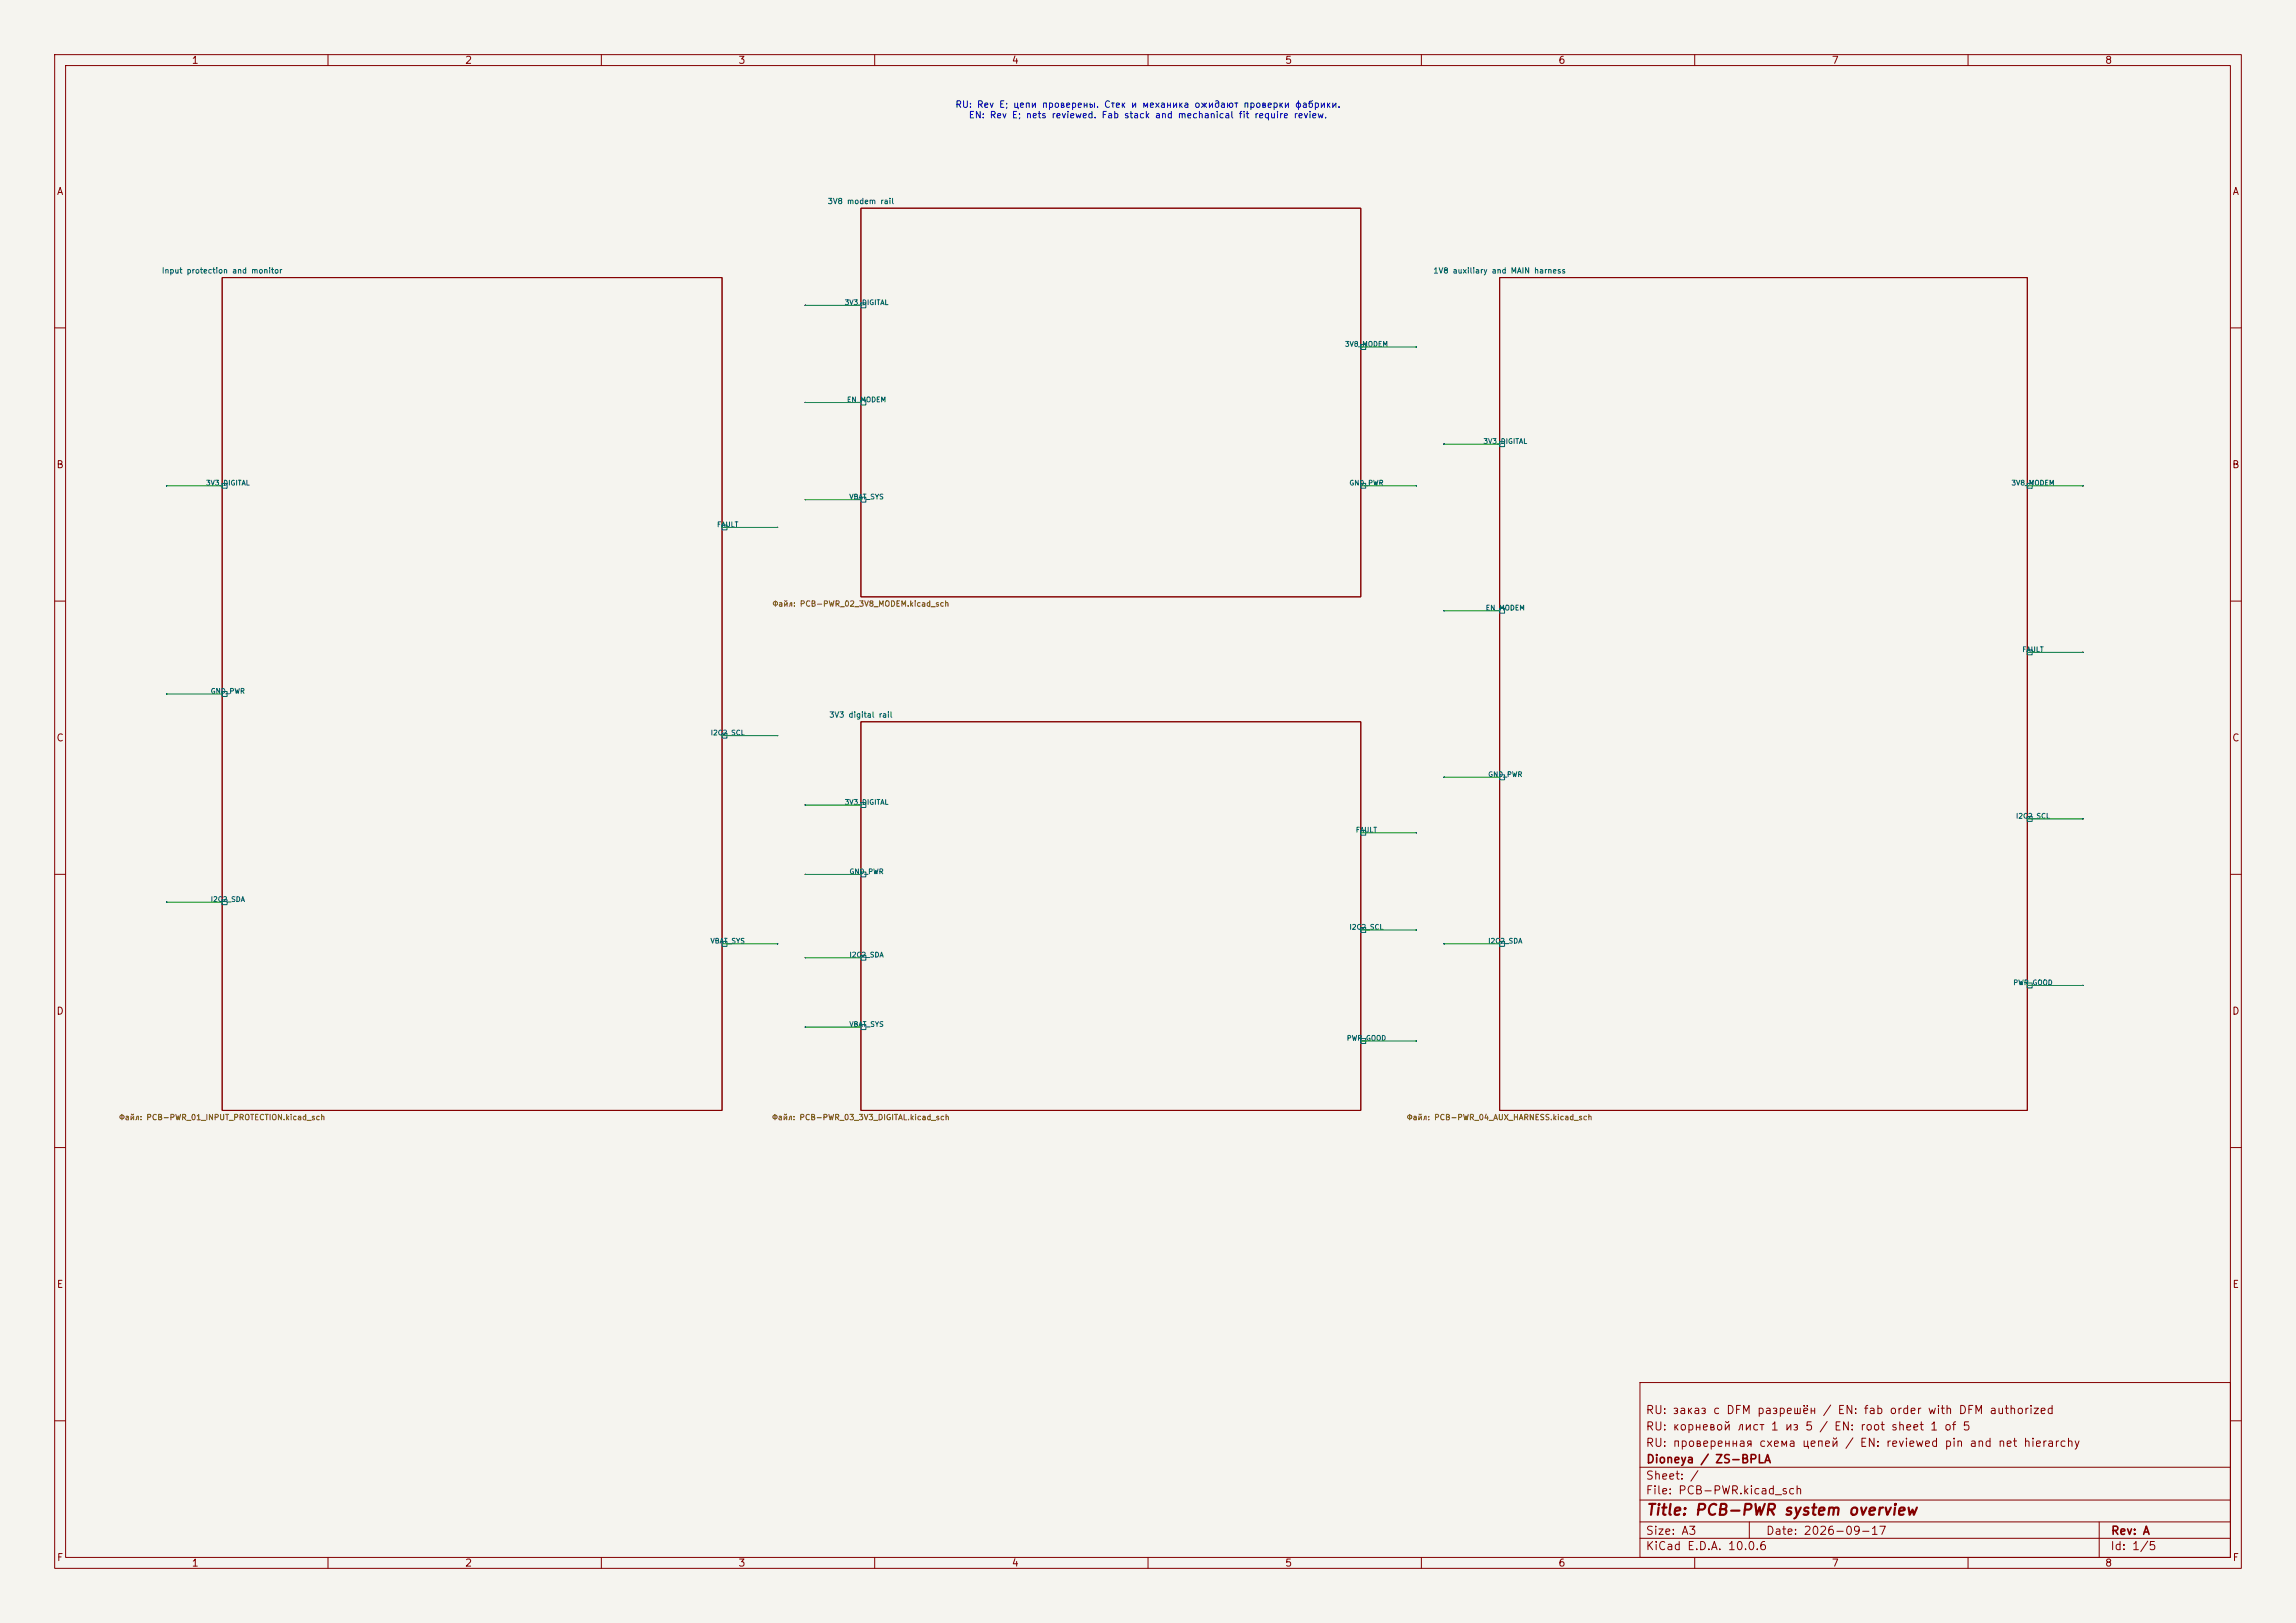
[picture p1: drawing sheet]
<svg xmlns="http://www.w3.org/2000/svg" width="420mm" height="297mm" viewBox="0 0 420 297" stroke-linecap="round" stroke-linejoin="round" font-family="sans-serif">
<defs><g id="words">
<text font-size="2" fill="#840000" x="301" y="277.8">Title: PCB-PWR system overview</text>
<g font-size="1.5" fill="#840000">
<text x="300.9" y="262.1">RU: корневой лист 1 из 5 / EN: root sheet 1 of 5</text>
<text x="300.9" y="259.1">RU: заказ с DFM разрешён / EN: fab order with DFM authorized</text>
<text x="300.9" y="265.1">RU: проверенная схема цепей / EN: reviewed pin and net hierarchy</text>
<text x="301" y="268.1">Dioneya / ZS-BPLA</text>
<text x="300.9" y="273.8">File: PCB-PWR.kicad_sch</text>
<text x="300.9" y="271.1">Sheet: /</text>
<text x="300.9" y="281.2">Size: A3</text>
<text x="322.9" y="281.2">Date: 2026-09-17</text>
<text x="386" y="281.2">Rev: A</text>
<text x="300.9" y="284">KiCad E.D.A. 10.0.6</text>
<text x="385.9" y="284">Id: 1/5</text>
</g>
<g font-size="1.3" fill="#840000">
<text x="35" y="12">1</text>
<text x="85" y="12">2</text>
<text x="135" y="12">3</text>
<text x="185" y="12">4</text>
<text x="235" y="12">5</text>
<text x="285" y="12">6</text>
<text x="335" y="12">7</text>
<text x="385" y="12">8</text>
<text x="10.3" y="36">A</text>
<text x="408.3" y="36">A</text>
<text x="10.2" y="86">B</text>
<text x="408.2" y="86">B</text>
<text x="10.2" y="136">C</text>
<text x="408.2" y="136">C</text>
<text x="10.2" y="186">D</text>
<text x="408.2" y="186">D</text>
<text x="10.3" y="236">E</text>
<text x="408.3" y="236">E</text>
<text x="10.3" y="286">F</text>
<text x="35" y="287">1</text>
<text x="85" y="287">2</text>
<text x="135" y="287">3</text>
<text x="185" y="287">4</text>
<text x="235" y="287">5</text>
<text x="285" y="287">6</text>
<text x="335" y="287">7</text>
<text x="385" y="287">8</text>
<text x="408.3" y="286">F</text>
</g>
<g font-size="1.2" fill="#0000c2">
<text x="174.7" y="20">RU: Rev E; цепи проверены. Стек и механика ожидают проверки фабрики.</text>
<text x="177.1" y="21.9">EN: Rev E; nets reviewed. Fab stack and mechanical fit require review.</text>
</g>
<g font-size="1" fill="#006464">
<text x="151.3" y="37.6">3V8 modem rail</text>
<text x="29.5" y="50.3">Input protection and monitor</text>
<text x="262.1" y="50.3">1V8 auxiliary and MAIN harness</text>
<text x="151.6" y="131.6">3V3 digital rail</text>
</g>
<g font-size="1" fill="#725600">
<text x="141.2" y="111.2">Файл: PCB-PWR_02_3V8_MODEM.kicad_sch</text>
<text x="21.7" y="205.2">Файл: PCB-PWR_01_INPUT_PROTECTION.kicad_sch</text>
<text x="141.1" y="205.2">Файл: PCB-PWR_03_3V3_DIGITAL.kicad_sch</text>
<text x="257.2" y="205.2">Файл: PCB-PWR_04_AUX_HARNESS.kicad_sch</text>
</g>
<g font-size=".9" fill="#006464">
<text x="154.4" y="56">3V3_DIGITAL</text>
<text x="245.9" y="63.7">3V8_MODEM</text>
<text x="154.8" y="73.8">EN_MODEM</text>
<text x="271.3" y="81.4">3V3_DIGITAL</text>
<text x="37.6" y="89.1">3V3_DIGITAL</text>
<text x="246.7" y="89.1">GND_PWR</text>
<text x="367.8" y="89.1">3V8_MODEM</text>
<text x="155.3" y="91.6">VBAT_SYS</text>
<text x="131.1" y="96.7">FAULT</text>
<text x="271.7" y="111.9">EN_MODEM</text>
<text x="369.8" y="119.5">FAULT</text>
<text x="38.5" y="127.2">GND_PWR</text>
<text x="129.9" y="134.8">I2C2_SCL</text>
<text x="272.1" y="142.4">GND_PWR</text>
<text x="154.4" y="147.5">3V3_DIGITAL</text>
<text x="247.9" y="152.6">FAULT</text>
<text x="368.7" y="150">I2C2_SCL</text>
<text x="155.3" y="160.2">GND_PWR</text>
<text x="38.5" y="165.3">I2C2_SDA</text>
<text x="129.9" y="172.9">VBAT_SYS</text>
<text x="246.8" y="170.3">I2C2_SCL</text>
<text x="272.1" y="172.9">I2C2_SDA</text>
<text x="155.3" y="175.4">I2C2_SDA</text>
<text x="368.2" y="180.5">PWR_GOOD</text>
<text x="155.3" y="188.1">VBAT_SYS</text>
<text x="246.3" y="190.7">PWR_GOOD</text>
</g>
</g></defs>
<path d="M0 0h420v297h-420z" fill="#f5f4ef" stroke="#f5f4ef" stroke-width=".18"/>
<g fill="none" stroke="#840000" stroke-width=".18">
<path d="M10 10h400v277h-400zM12 12h396v273h-396zM60 10v2M110 10v2M160 10v2M210 10v2M260 10v2M310 10v2M360 10v2M157.5 38.1h91.4v71.1h-91.4zM40.6 50.8h91.5v152.4h-91.5zM274.3 50.8h96.5v152.4h-96.5z"/>
<path d="M10 60h2M408 60h2M10 110h2M408 110h2M157.5 132.1h91.4v71.1h-91.4zM10 160h2M408 160h2M10 210h2M408 210h2M300 253h108v32h-108zM10 260h2M300 278.5h108"/>
<path d="M300 274.5h108M300 268.5h108M320 278.5v3M384 278.5v6.5M408 260h2M60 285v2M110 285v2M160 285v2M210 285v2M260 285v2M300 281.5h108M310 285v2"/>
<path d="M360 285v2"/>
</g>
<g fill="none" stroke="#006464" stroke-width=".18">
<path d="M157.5 55.4h.9v.9h-.9zM157.5 73.2h.9v.9h-.9zM248.9 63.1h.9v.8h-.9zM40.6 88.5h.9v.8h-.9zM132.1 96.1h.9v.9h-.9zM157.5 91h.9v.9h-.9zM248.9 88.5h.9v.8h-.9zM274.3 80.8h.9v.9h-.9zM370.8 88.5h.9v.8h-.9zM274.3 111.3h.9v.9h-.9zM370.8 118.9h.9v.9h-.9zM40.6 126.6h.9v.8h-.9z"/>
<path d="M132.1 134.2h.9v.9h-.9zM157.5 146.9h.9v.9h-.9zM157.5 159.6h.9v.9h-.9zM248.9 152h.9v.8h-.9zM274.3 141.8h.9v.9h-.9zM370.8 149.4h.9v.9h-.9zM40.6 164.7h.9v.8h-.9zM132.1 172.3h.9v.9h-.9zM157.5 174.8h.9v.9h-.9zM248.9 169.7h.9v.9h-.9zM274.3 172.3h.9v.9h-.9zM370.8 179.9h.9v.9h-.9z"/>
<path d="M157.5 187.5h.9v.9h-.9zM248.9 190.1h.9v.8h-.9z"/>
</g>
<g fill="none" stroke="#009600" stroke-width=".18">
<path d="M147.3 55.9h10.2M147.3 73.7h10.2M248.9 63.5h10.2M30.5 88.9h10.1M132.1 96.5h10.1M147.3 91.4h10.2M248.9 88.9h10.2M264.2 81.3h10.1M370.8 88.9h10.2M264.2 111.8h10.1M370.8 119.4h10.2M30.5 127h10.1"/>
<path d="M132.1 134.6h10.1M147.3 147.3h10.2M248.9 152.4h10.2M264.2 142.2h10.1M370.8 149.9h10.2M30.5 165.1h10.1M132.1 172.7h10.1M147.3 160h10.2M147.3 175.3h10.2M248.9 170.2h10.2M264.2 172.7h10.1M147.3 188h10.2"/>
<path d="M248.9 190.5h10.2M370.8 180.3h10.2"/>
</g>
<use href="#words"/>
</svg>
